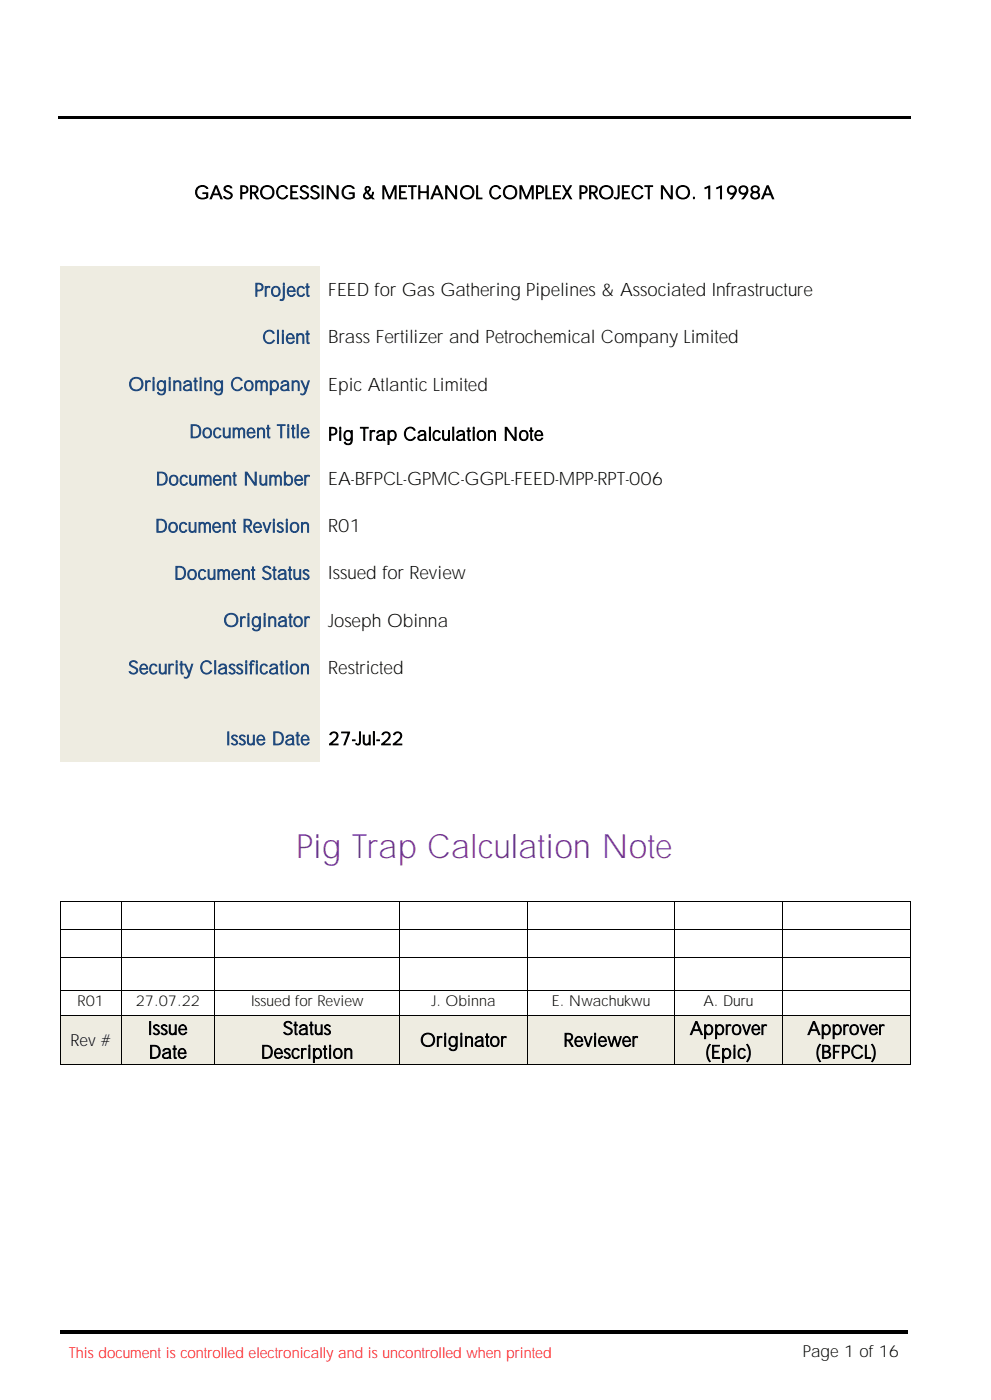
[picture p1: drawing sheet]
<svg xmlns="http://www.w3.org/2000/svg" width="210mm" height="297mm" viewBox="0 0 210 297" stroke-linecap="round" stroke-linejoin="round" font-family="sans-serif">
<defs><g id="words">
<text font-size="7.1" fill="#7030a0" x="62.8" y="181.7">Pig Trap Calculation Note</text>
<g font-size="3.9">
<text x="41.2" y="42.1">GAS PROCESSING &amp; METHANOL COMPLEX PROJECT NO. 11998A</text>
<text x="69.5" y="62.8">FEED for Gas Gathering Pipelines &amp; Associated Infrastructure</text>
<text x="69.5" y="72.8">Brass Fertilizer and Petrochemical Company Limited</text>
<text x="69.5" y="82.8">Epic Atlantic Limited</text>
<text x="69.5" y="93.3">Pig Trap Calculation Note</text>
<text x="69.5" y="102.8">EA-BFPCL-GPMC-GGPL-FEED-MPP-RPT-006</text>
<text x="69.5" y="112.8">R01</text>
<text x="69.5" y="122.8">Issued for Review</text>
<text x="69.5" y="132.8">Joseph Obinna</text>
<text x="69.5" y="142.8">Restricted</text>
<text x="69.5" y="157.8">27-Jul-22</text>
<text x="31.3" y="219.2">Issue</text>
<text x="59.9" y="219.2">Status</text>
<text x="89" y="221.7">Originator</text>
<text x="119.4" y="221.7">Reviewer</text>
<text x="146.1" y="219.2">Approver</text>
<text x="171" y="219.2">Approver</text>
<text x="31.5" y="224.3">Date</text>
<text x="55.3" y="224.3">Description</text>
<text x="149.4" y="224.3">(Epic)</text>
<text x="172.7" y="224.3">(BFPCL)</text>
</g>
<g font-size="3.9" fill="#1f497d">
<text x="53.9" y="62.8">Project</text>
<text x="55.6" y="72.8">Client</text>
<text x="27.2" y="82.8">Originating Company</text>
<text x="40.1" y="92.8">Document Title</text>
<text x="33" y="102.8">Document Number</text>
<text x="32.9" y="112.8">Document Revision</text>
<text x="36.9" y="122.8">Document Status</text>
<text x="47.3" y="132.8">Originator</text>
<text x="27.2" y="142.8">Security Classification</text>
<text x="47.9" y="157.8">Issue Date</text>
</g>
<g font-size="3.5">
<text x="14.9" y="221.7">Rev #</text>
<text x="170" y="287.6">Page 1 of16</text>
</g>
<g font-size="3.2">
<text x="16.4" y="213.2">R01</text>
<text x="28.8" y="213.2">27.07.22</text>
<text x="53.2" y="213.2">Issued for Review</text>
<text x="91.4" y="213.2">J. Obinna</text>
<text x="116.9" y="213.2">E. Nwachukwu</text>
<text x="149" y="213.2">A. Duru</text>
</g>
<text font-size="3.2" fill="#f00" x="14.6" y="287.7">This document is controlled electronically and is uncontrolled when printed</text>
</g></defs>
<g fill="#000">
<path d="M12.4 24.6h60v.5h-60z" fill-rule="evenodd"/>
<path d="M72.2 24.6h.5v.5h-.5z" fill-rule="evenodd"/>
<path d="M72.7 24.6h59.5v.5h-59.5z" fill-rule="evenodd"/>
<path d="M131.9 24.6h.5v.5h-.5z" fill-rule="evenodd"/>
<path d="M132.4 24.6h60.4v.5h-60.4z" fill-rule="evenodd"/>
<path d="M12.7 281.8h139.9v.8h-139.9z" fill-rule="evenodd"/>
<path d="M152.6 281.8h.8v.8h-.8z" fill-rule="evenodd"/>
<path d="M153.4 281.8h39v.8h-39z" fill-rule="evenodd"/>
</g>
<g fill="#eeece1">
<path d="M12.7 56.4h54.9v10h-54.9z" fill-rule="evenodd"/>
<path d="M14.6 58.9h51.1v5h-51.1z" fill-rule="evenodd"/>
<path d="M12.7 66.4h54.9v10h-54.9z" fill-rule="evenodd"/>
<path d="M14.6 68.9h51.1v5h-51.1z" fill-rule="evenodd"/>
<path d="M12.7 76.4h54.9v10h-54.9z" fill-rule="evenodd"/>
<path d="M14.6 78.9h51.1v5h-51.1z" fill-rule="evenodd"/>
<path d="M12.7 86.4h54.9v10h-54.9z" fill-rule="evenodd"/>
<path d="M14.6 88.9h51.1v5h-51.1z" fill-rule="evenodd"/>
<path d="M12.7 96.4h54.9v10h-54.9z" fill-rule="evenodd"/>
<path d="M14.6 98.9h51.1v5h-51.1z" fill-rule="evenodd"/>
<path d="M12.7 106.4h54.9v10h-54.9z" fill-rule="evenodd"/>
<path d="M14.6 108.9h51.1v5h-51.1z" fill-rule="evenodd"/>
<path d="M12.7 116.4h54.9v10h-54.9z" fill-rule="evenodd"/>
<path d="M14.6 118.9h51.1v5h-51.1z" fill-rule="evenodd"/>
<path d="M12.7 126.4h54.9v10h-54.9z" fill-rule="evenodd"/>
<path d="M14.6 128.9h51.1v5h-51.1z" fill-rule="evenodd"/>
<path d="M12.7 136.4h54.9v10h-54.9z" fill-rule="evenodd"/>
<path d="M14.6 138.9h51.1v5.1h-51.1z" fill-rule="evenodd"/>
<path d="M12.7 146.4h54.9v5.1h-54.9z" fill-rule="evenodd"/>
<path d="M14.6 146.4h51.1v5.1h-51.1z" fill-rule="evenodd"/>
<path d="M12.7 151.5h54.9v10h-54.9z" fill-rule="evenodd"/>
<path d="M14.6 153.9h51.1v5.1h-51.1z" fill-rule="evenodd"/>
</g>
<g fill="#000">
<path d="M12.7 190.9h.2v.2h-.2z" fill-rule="evenodd"/>
<path d="M12.7 190.9h.2v.2h-.2z" fill-rule="evenodd"/>
<path d="M12.7 196.8h.2v.2h-.2z" fill-rule="evenodd"/>
<path d="M25.7 190.9h.1v.2h-.1z" fill-rule="evenodd"/>
<path d="M25.7 196.8h.1v.2h-.1z" fill-rule="evenodd"/>
<path d="M45.3 190.9h.2v.2h-.2z" fill-rule="evenodd"/>
<path d="M45.3 196.8h.2v.2h-.2z" fill-rule="evenodd"/>
<path d="M84.6 190.9h.2v.2h-.2z" fill-rule="evenodd"/>
<path d="M84.6 196.8h.2v.2h-.2z" fill-rule="evenodd"/>
<path d="M111.6 190.9h.2v.2h-.2z" fill-rule="evenodd"/>
<path d="M111.6 196.8h.2v.2h-.2z" fill-rule="evenodd"/>
<path d="M142.8 190.9h.2v.2h-.2z" fill-rule="evenodd"/>
<path d="M142.8 196.8h.2v.2h-.2z" fill-rule="evenodd"/>
<path d="M165.6 190.9h.2v.2h-.2z" fill-rule="evenodd"/>
<path d="M165.6 196.8h.2v.2h-.2z" fill-rule="evenodd"/>
<path d="M192.7 190.9h.1v.2h-.1z" fill-rule="evenodd"/>
<path d="M192.7 190.9h.1v.2h-.1z" fill-rule="evenodd"/>
<path d="M192.7 196.8h.1v.2h-.1z" fill-rule="evenodd"/>
<path d="M12.7 202.8h.2v.1h-.2z" fill-rule="evenodd"/>
<path d="M12.7 209.8h.2v.2h-.2z" fill-rule="evenodd"/>
<path d="M25.7 202.8h.1v.1h-.1z" fill-rule="evenodd"/>
<path d="M25.7 209.8h.1v.2h-.1z" fill-rule="evenodd"/>
<path d="M45.3 202.8h.2v.1h-.2z" fill-rule="evenodd"/>
<path d="M45.3 209.8h.2v.2h-.2z" fill-rule="evenodd"/>
<path d="M84.6 202.8h.2v.1h-.2z" fill-rule="evenodd"/>
<path d="M84.6 209.8h.2v.2h-.2z" fill-rule="evenodd"/>
<path d="M111.6 202.8h.2v.1h-.2z" fill-rule="evenodd"/>
<path d="M111.6 209.8h.2v.2h-.2z" fill-rule="evenodd"/>
<path d="M142.8 202.8h.2v.1h-.2z" fill-rule="evenodd"/>
<path d="M142.8 209.8h.2v.2h-.2z" fill-rule="evenodd"/>
<path d="M165.6 202.8h.2v.1h-.2z" fill-rule="evenodd"/>
<path d="M165.6 209.8h.2v.2h-.2z" fill-rule="evenodd"/>
<path d="M192.7 202.8h.1v.1h-.1z" fill-rule="evenodd"/>
<path d="M192.7 209.8h.1v.2h-.1z" fill-rule="evenodd"/>
</g>
<g fill="none" stroke="#000" stroke-width=".21">
<path d="M12.8 191.1v5.7M12.8 197v5.8M12.9 191h12.8M12.9 196.9h12.8M25.7 191.1v5.7M25.7 197v5.8M25.8 191h19.5M25.8 196.9h19.5M45.4 191.1v5.7M45.4 197v5.8M45.5 191h39.1M45.5 196.9h39.1"/>
<path d="M84.7 191.1v5.7M84.7 197v5.8M84.8 191h26.8M84.8 196.9h26.8M111.7 191.1v5.7M111.7 197v5.8M111.8 191h31M111.8 196.9h31M142.9 191.1v5.7M142.9 197v5.8M143 191h22.6M143 196.9h22.6"/>
<path d="M165.7 191.1v5.7M165.7 197v5.8M165.8 191h26.9M165.8 196.9h26.9M192.7 191.1v5.7M192.7 197v5.8M12.8 202.9v6.9M12.8 210v5.1M12.9 202.8h12.8M12.9 209.9h12.8M25.7 202.9v6.9M25.7 210v5.1"/>
<path d="M25.8 202.8h19.5M25.8 209.9h19.5M45.4 202.9v6.9M45.4 210v5.1M45.5 202.8h39.1M45.5 209.9h39.1M84.7 202.9v6.9M84.7 210v5.1M84.8 202.8h26.8M84.8 209.9h26.8M111.7 202.9v6.9M111.7 210v5.1"/>
<path d="M111.8 202.8h31M111.8 209.9h31M142.9 202.9v6.9M142.9 210v5.1M143 202.8h22.6M143 209.9h22.6M165.7 202.9v6.9M165.7 210v5.1M165.8 202.8h26.9M165.8 209.9h26.9M192.7 202.9v6.9M192.7 210v5.1"/>
</g>
<g fill="#eeece1">
<path d="M12.9 215.3h12.8v10.1h-12.8z" fill-rule="evenodd"/>
<path d="M14.7 218.1h9.1v4.6h-9.1z" fill-rule="evenodd"/>
<path d="M25.8 215.3h19.5v10.1h-19.5z" fill-rule="evenodd"/>
<path d="M27.7 215.3h15.8v5.1h-15.8z" fill-rule="evenodd"/>
<path d="M27.7 220.4h15.8v5h-15.8z" fill-rule="evenodd"/>
<path d="M45.5 215.3h39.1v10.1h-39.1z" fill-rule="evenodd"/>
<path d="M47.3 215.3h35.5v5.1h-35.5z" fill-rule="evenodd"/>
<path d="M47.3 220.4h35.5v5h-35.5z" fill-rule="evenodd"/>
<path d="M84.8 215.3h26.8v10.1h-26.8z" fill-rule="evenodd"/>
<path d="M86.6 217.8h23.2v5.1h-23.2z" fill-rule="evenodd"/>
<path d="M111.8 215.3h31v10.1h-31z" fill-rule="evenodd"/>
<path d="M113.6 217.8h27.4v5.1h-27.4z" fill-rule="evenodd"/>
<path d="M143 215.3h22.6v10.1h-22.6z" fill-rule="evenodd"/>
<path d="M144.8 215.3h19v5.1h-19z" fill-rule="evenodd"/>
<path d="M144.8 220.4h19v5h-19z" fill-rule="evenodd"/>
<path d="M165.8 215.3h26.9v10.1h-26.9z" fill-rule="evenodd"/>
<path d="M167.6 215.3h23.2v5.1h-23.2z" fill-rule="evenodd"/>
<path d="M167.6 220.4h23.2v5h-23.2z" fill-rule="evenodd"/>
</g>
<g fill="#000">
<path d="M12.7 215.1h.2v.2h-.2z" fill-rule="evenodd"/>
<path d="M25.7 215.1h.1v.2h-.1z" fill-rule="evenodd"/>
<path d="M45.3 215.1h.2v.2h-.2z" fill-rule="evenodd"/>
<path d="M84.6 215.1h.2v.2h-.2z" fill-rule="evenodd"/>
<path d="M111.6 215.1h.2v.2h-.2z" fill-rule="evenodd"/>
<path d="M142.8 215.1h.2v.2h-.2z" fill-rule="evenodd"/>
<path d="M165.6 215.1h.2v.2h-.2z" fill-rule="evenodd"/>
<path d="M192.7 215.1h.1v.2h-.1z" fill-rule="evenodd"/>
<path d="M12.7 225.4h.2v.2h-.2z" fill-rule="evenodd"/>
<path d="M12.7 225.4h.2v.2h-.2z" fill-rule="evenodd"/>
<path d="M25.7 225.4h.1v.2h-.1z" fill-rule="evenodd"/>
<path d="M45.3 225.4h.2v.2h-.2z" fill-rule="evenodd"/>
<path d="M84.6 225.4h.2v.2h-.2z" fill-rule="evenodd"/>
<path d="M111.6 225.4h.2v.2h-.2z" fill-rule="evenodd"/>
<path d="M142.8 225.4h.2v.2h-.2z" fill-rule="evenodd"/>
<path d="M165.6 225.4h.2v.2h-.2z" fill-rule="evenodd"/>
<path d="M192.7 225.4h.1v.2h-.1z" fill-rule="evenodd"/>
<path d="M192.7 225.4h.1v.2h-.1z" fill-rule="evenodd"/>
</g>
<g fill="none" stroke="#000" stroke-width=".21">
<path d="M12.8 215.3v10.1M12.9 215.2h12.8M25.7 215.3v10.1M25.8 215.2h19.5M45.4 215.3v10.1M45.5 215.2h39.1M84.7 215.3v10.1M84.8 215.2h26.8M111.7 215.3v10.1M111.8 215.2h31M142.9 215.3v10.1M143 215.2h22.6"/>
<path d="M165.7 215.3v10.1M165.8 215.2h26.9M192.7 215.3v10.1M12.9 225.5h12.8M25.8 225.5h19.5M45.5 225.5h39.1M84.8 225.5h26.8M111.8 225.5h31M143 225.5h22.6M165.8 225.5h26.9"/>
</g>
<use href="#words"/>
</svg>
